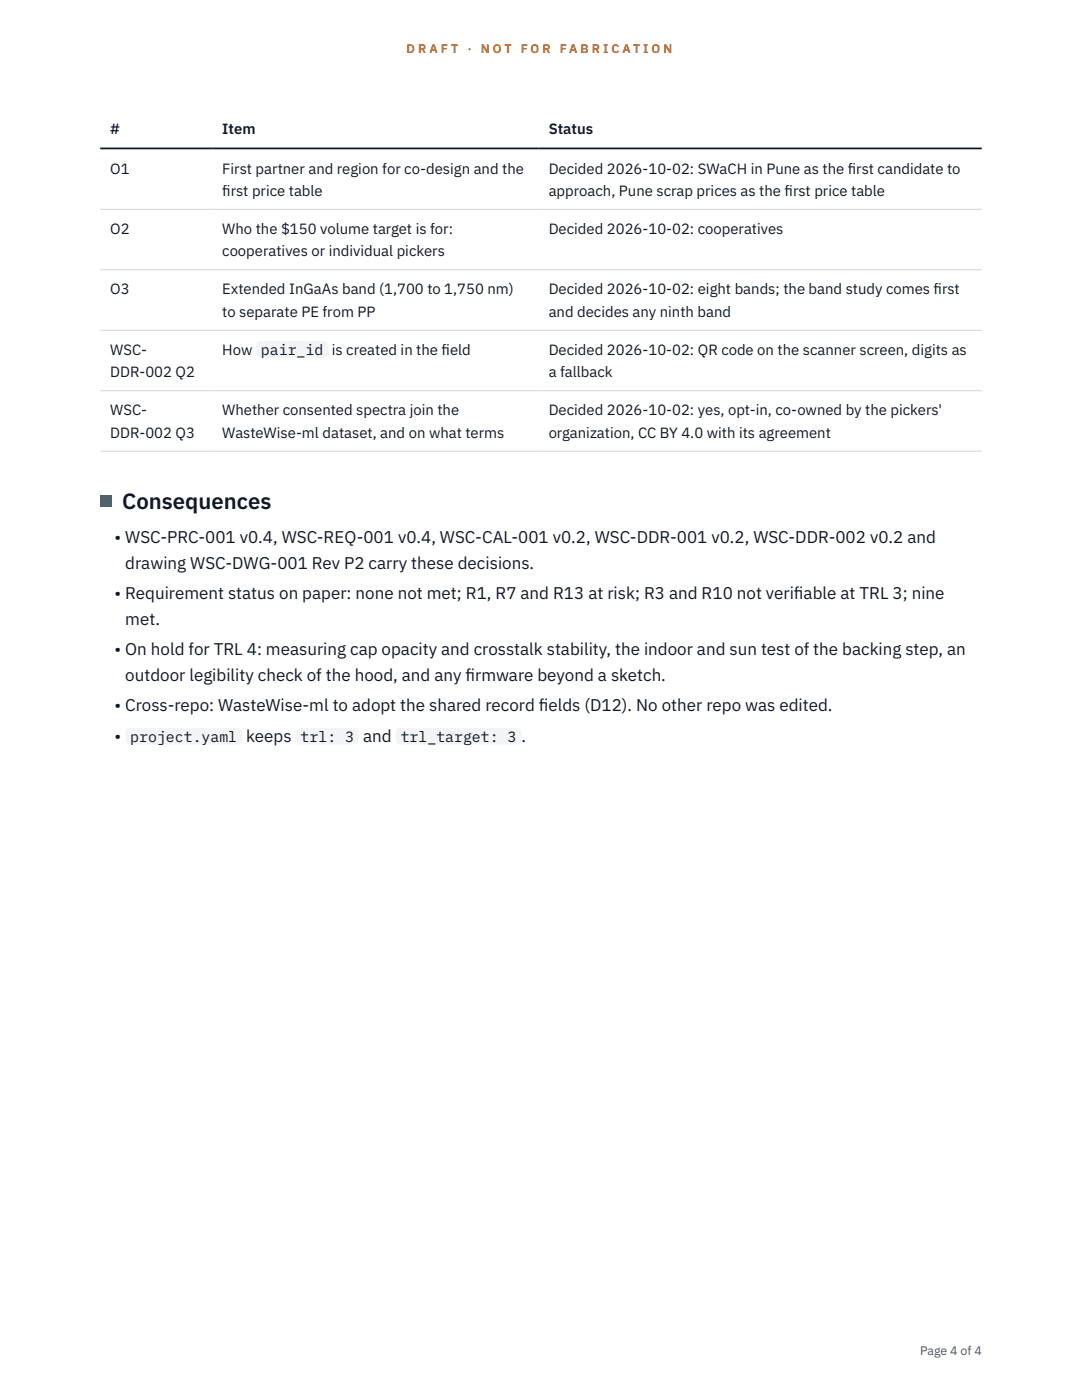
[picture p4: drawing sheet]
<svg xmlns="http://www.w3.org/2000/svg" width="216mm" height="279mm" viewBox="0 0 216 279" stroke-linecap="round" stroke-linejoin="round" font-family="sans-serif">
<defs><g id="words">
<text font-size="4.4" fill="#111827" x="24.4" y="101.5">Consequences</text>
<g font-size="3.4" fill="#111827">
<text x="22.9" y="108.5">• WSC-PRC-001 v0.4, WSC-REQ-001 v0.4, WSC-CAL-001 v0.2, WSC-DDR-001 v0.2, WSC-DDR-002 v0.2 and</text>
<text x="25" y="113.5">drawing WSC-DWG-001 Rev P2 carry these decisions.</text>
<text x="22.9" y="119.6">• Requirement status on paper: none not met; R1, R7 and R13 at risk; R3 and R10 not verif</text>
<text x="158.4" y="119.6">iable at TRL 3; nine</text>
<text x="25" y="124.7">met.</text>
<text x="22.9" y="130.8">• On hold for TRL 4: measuring cap opacity and crosstalk stability, the indoor and sun test of the backing step, an</text>
<text x="25" y="135.9">outdoor legibility check of the hood, and any f</text>
<text x="92.9" y="135.9">irmware beyond a sketch.</text>
<text x="22.9" y="141.9">• Cross-repo: WasteWise-ml to adopt the shared record f</text>
<text x="107.5" y="141.9">ields (D12). No other repo was edited.</text>
<text x="22.9" y="148">•</text>
<text x="49.1" y="148">keeps</text>
<text x="72.5" y="148">and</text>
<text x="104.1" y="148">.</text>
</g>
<g font-size="3" fill="#111827">
<text x="22" y="26.8">#</text>
<text x="44.4" y="26.8">Item</text>
<text x="109.5" y="26.8">Status</text>
<text x="22" y="34.6">O1</text>
<text x="44.4" y="34.6">First partner and region for co-design and the</text>
<text x="109.5" y="34.6">Decided 2026-10-02: SWaCH in Pune as the f</text>
<text x="169.2" y="34.6">irst candidate to</text>
<text x="44.4" y="39.1">f</text>
<text x="44.4" y="39.1">irst price table</text>
<text x="109.5" y="39.1">approach, Pune scrap prices as the f</text>
<text x="156.6" y="39.1">irst price table</text>
<text x="22" y="46.7">O2</text>
<text x="44.4" y="46.7">Who the $150 volume target is for:</text>
<text x="109.5" y="46.7">Decided 2026-10-02: cooperatives</text>
<text x="44.4" y="51.1">cooperatives or individual pickers</text>
<text x="22" y="58.8">O3</text>
<text x="44.4" y="58.8">Extended InGaAs band (1,700 to 1,750 nm)</text>
<text x="109.5" y="58.8">Decided 2026-10-02: eight bands; the band study comes f</text>
<text x="186.3" y="58.8">irst</text>
<text x="44.4" y="63.2">to separate PE from PP</text>
<text x="109.5" y="63.2">and decides any ninth band</text>
<text x="22" y="70.8">WSC-</text>
<text x="44.4" y="70.8">How</text>
<text x="52.1" y="70.8">pair_id</text>
<text x="66.2" y="70.8">is created in the f</text>
<text x="88.1" y="70.8">ield</text>
<text x="109.5" y="70.8">Decided 2026-10-02: QR code on the scanner screen, digits as</text>
<text x="22" y="75.3">DDR-002 Q2</text>
<text x="109.5" y="75.3">a fallback</text>
<text x="22" y="82.9">WSC-</text>
<text x="44.4" y="82.9">Whether consented spectra join the</text>
<text x="109.5" y="82.9">Decided 2026-10-02: yes, opt-in, co-owned by the pickers'</text>
<text x="22" y="87.3">DDR-002 Q3</text>
<text x="44.4" y="87.3">WasteWise-ml dataset, and on what terms</text>
<text x="109.5" y="87.3">organization, CC BY 4.0 with its agreement</text>
<text x="26" y="148">project.yaml</text>
<text x="60" y="148">trl: 3</text>
<text x="80" y="148">trl_target: 3</text>
</g>
<g font-size="2.5" fill="#b45309">
<text x="81.1" y="10.5">D R A F T</text>
<text x="93.3" y="10.5">·</text>
<text x="95.9" y="10.5">N O T</text>
<text x="103.9" y="10.5">F O R</text>
<text x="111.7" y="10.5">F A B R I C A T I O N</text>
</g>
<text font-size="2.5" fill="#4b5563" x="183.6" y="270.3">Page 4 of 4</text>
</g></defs>
<path d="M20 41.8h175.9M20 53.8h175.9M20 65.9h175.9M20 78h175.9M20 90h175.9" fill="none" stroke="#d1d5db" stroke-width=".2"/>
<path d="M20 29.6h175.9" fill="none" stroke="#111827" stroke-width=".35"/>
<path d="M51.1 68h14.4v3.4h-14.4z" fill="#f3f4f6"/>
<path d="M20 98.9h2.2v2.2h-2.2z" fill="#0f766e"/>
<g fill="#f3f4f6">
<path d="M25 145.2h23.3v3.4h-23.3z"/>
<path d="M59 145.2h12.7v3.4h-12.7z"/>
<path d="M79 145.2h25.1v3.4h-25.1z"/>
</g>
<use href="#words"/>
</svg>
